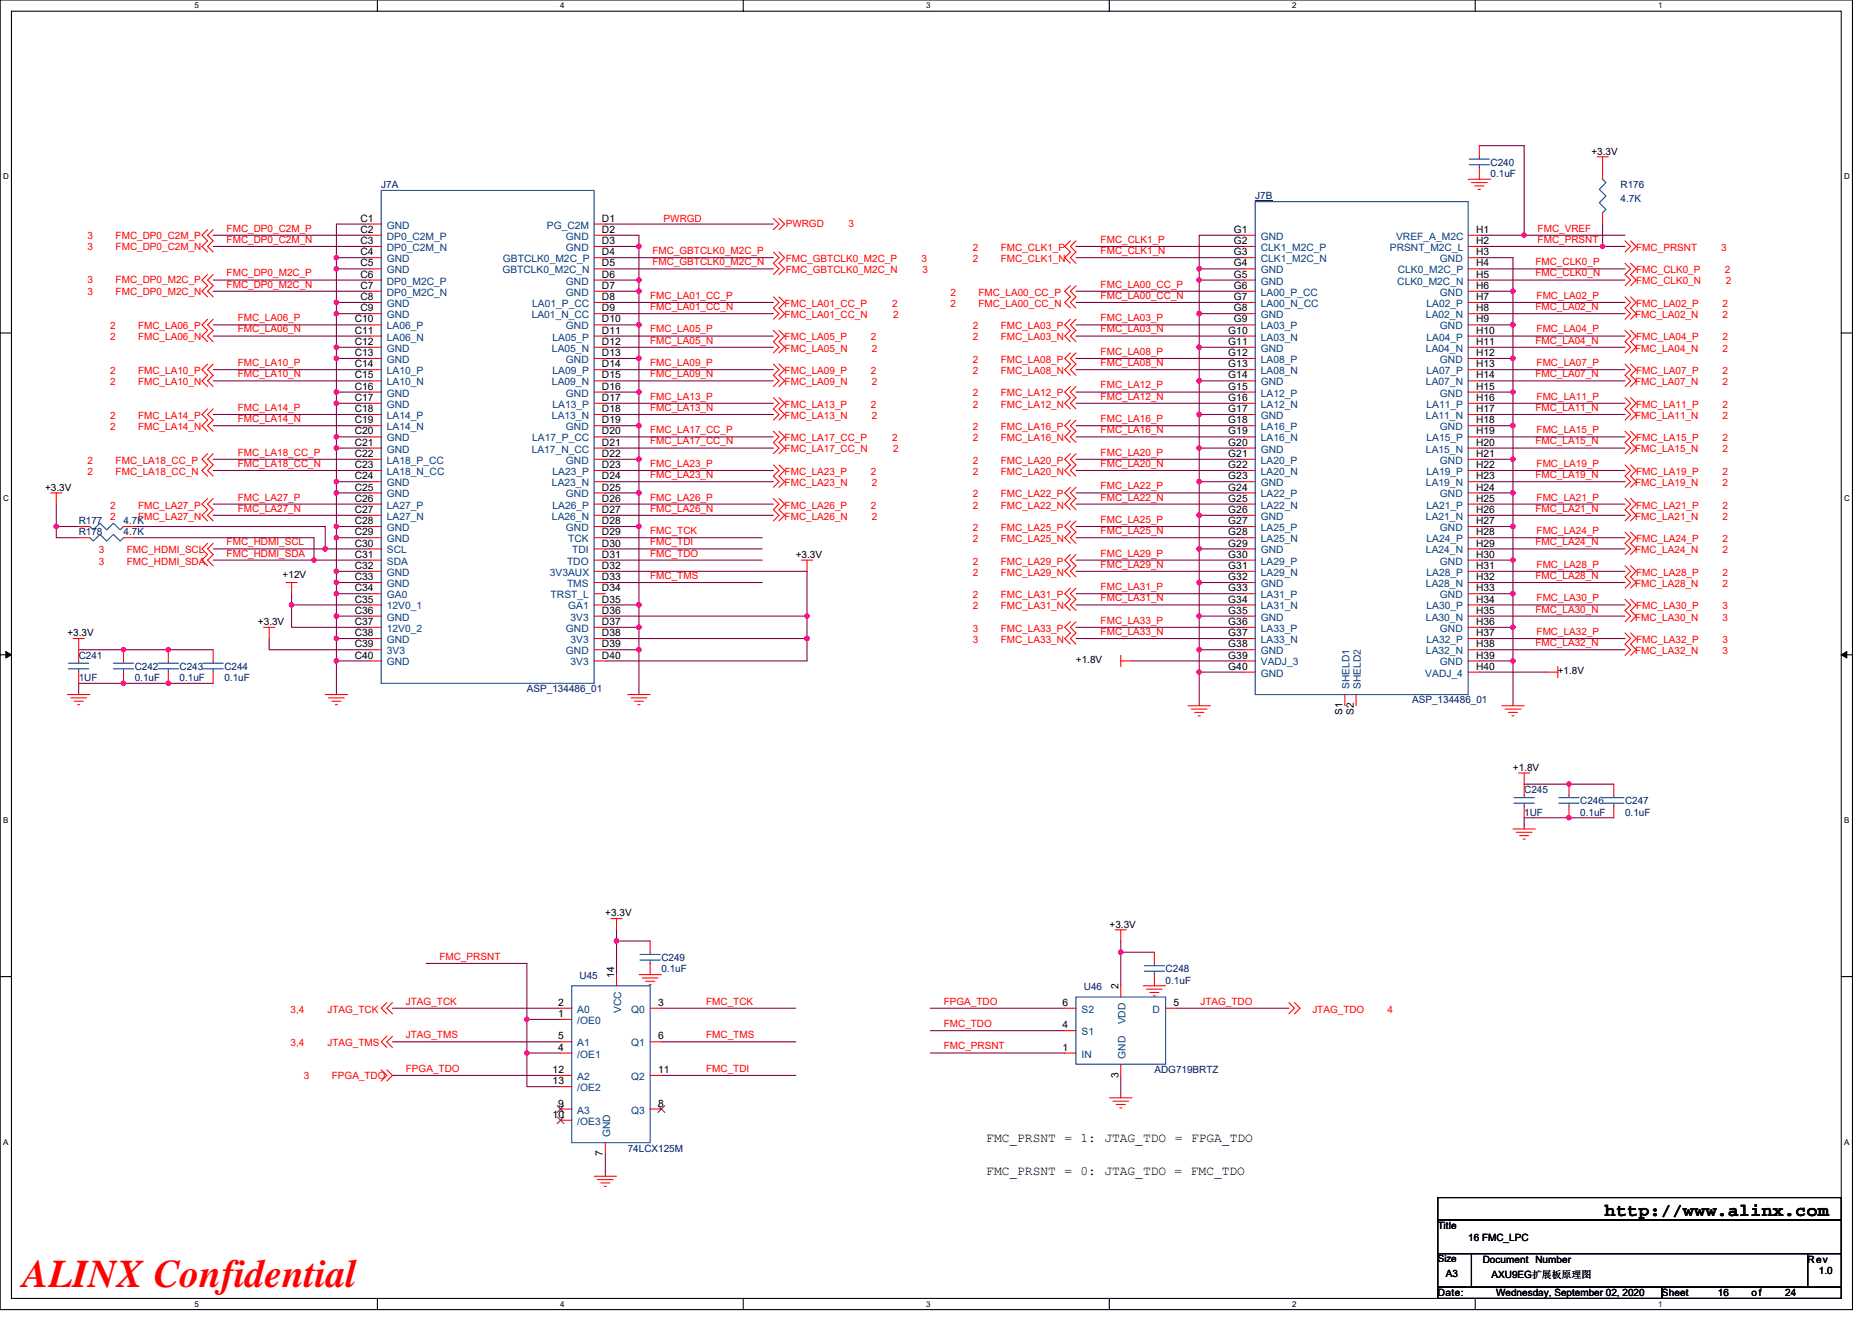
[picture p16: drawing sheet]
<svg xmlns="http://www.w3.org/2000/svg" width="297mm" height="210mm" viewBox="0 0 297 210" stroke-linecap="round" stroke-linejoin="round" font-family="sans-serif">
<defs><g id="words">
<text font-size="6.2" fill="#f00" x="3.6" y="204.3">ALINX Confidential</text>
<text font-size="2.8" x="254.7" y="193">http://www.alinx.com</text>
<g font-size="2.1">
<text x="156.5" y="181.2">FMC_PRSNT = 1: JTAG_TDO = FPGA_TDO</text>
<text x="156.5" y="186.6">FMC_PRSNT = 0: JTAG_TDO = FMC_TDO</text>
</g>
<g font-size="1.6" fill="#000080">
<text x="60.5" y="29.9">J7A</text>
<text x="236.5" y="26.3">C240</text>
<text x="236.5" y="28.1">0.1uF</text>
<text x="257.1" y="29.9">R176</text>
<text x="199.2" y="31.6">J7B</text>
<text x="257.1" y="32">4.7K</text>
<text x="12.5" y="83.2">R177</text>
<text x="19.6" y="83.2">4.7K</text>
<text x="12.5" y="85">R178</text>
<text x="19.6" y="85">4.7K</text>
<text x="12.5" y="104.5">C241</text>
<text x="21.4" y="106.3">C242</text>
<text x="28.5" y="106.3">C243</text>
<text x="35.6" y="106.3">C244</text>
<text x="12.5" y="108.1">1UF</text>
<text x="21.4" y="108.1">0.1uF</text>
<text x="28.5" y="108.1">0.1uF</text>
<text x="35.6" y="108.1">0.1uF</text>
<text x="83.6" y="109.9">ASP_134486_01</text>
<text x="224.1" y="111.7">ASP_134486_01</text>
<text x="241.8" y="125.9">C245</text>
<text x="241.8" y="129.4">1UF</text>
<text x="250.7" y="127.7">C246</text>
<text x="250.7" y="129.4">0.1uF</text>
<text x="257.8" y="127.7">C247</text>
<text x="257.8" y="129.4">0.1uF</text>
<text x="92" y="155.4">U45</text>
<text x="104.9" y="152.5">C249</text>
<text x="104.9" y="154.3">0.1uF</text>
<text x="185" y="154.3">C248</text>
<text x="172" y="157.2">U46</text>
<text x="185" y="156.1">0.1uF</text>
<text x="183.2" y="170.3">ADG719BRTZ</text>
<text x="99.6" y="182.8">74LCX125M</text>
</g>
<g font-size="1.6">
<text x="252.5" y="24.5">+3.3V</text>
<text x="57.2" y="35.2">C1</text>
<text x="95.5" y="35.2">D1</text>
<text x="57.2" y="37">C2</text>
<text x="57.2" y="38.7">C3</text>
<text x="57.2" y="40.5">C4</text>
<text x="95.5" y="37">D2</text>
<text x="95.5" y="38.7">D3</text>
<text x="95.5" y="40.5">D4</text>
<text x="195.8" y="37">G1</text>
<text x="195.8" y="38.7">G2</text>
<text x="195.8" y="40.5">G3</text>
<text x="234.2" y="40.5">H3</text>
<text x="234.2" y="38.7">H2</text>
<text x="234.2" y="37">H1</text>
<text x="57.2" y="44.1">C6</text>
<text x="57.2" y="45.8">C7</text>
<text x="57.2" y="42.3">C5</text>
<text x="57.2" y="47.6">C8</text>
<text x="95.5" y="44.1">D6</text>
<text x="95.5" y="45.8">D7</text>
<text x="95.5" y="42.3">D5</text>
<text x="95.5" y="47.6">D8</text>
<text x="195.8" y="42.3">G4</text>
<text x="195.8" y="44.1">G5</text>
<text x="195.8" y="45.8">G6</text>
<text x="195.8" y="47.6">G7</text>
<text x="234.2" y="45.8">H6</text>
<text x="234.2" y="44.1">H5</text>
<text x="234.2" y="47.6">H7</text>
<text x="234.2" y="42.3">H4</text>
<text x="56.3" y="51.2">C10</text>
<text x="56.3" y="53">C11</text>
<text x="57.2" y="49.4">C9</text>
<text x="95.5" y="51.2">D10</text>
<text x="95.5" y="53">D11</text>
<text x="95.5" y="49.4">D9</text>
<text x="194.9" y="53">G10</text>
<text x="195.8" y="49.4">G8</text>
<text x="195.8" y="51.2">G9</text>
<text x="234.2" y="51.2">H9</text>
<text x="234.2" y="53">H10</text>
<text x="234.2" y="49.4">H8</text>
<text x="56.3" y="58.3">C14</text>
<text x="56.3" y="54.7">C12</text>
<text x="56.3" y="56.5">C13</text>
<text x="95.5" y="56.5">D13</text>
<text x="95.5" y="58.3">D14</text>
<text x="95.5" y="54.7">D12</text>
<text x="194.9" y="54.7">G11</text>
<text x="194.9" y="56.5">G12</text>
<text x="194.9" y="58.3">G13</text>
<text x="234.2" y="56.5">H12</text>
<text x="234.2" y="58.3">H13</text>
<text x="234.2" y="54.7">H11</text>
<text x="56.3" y="60.1">C15</text>
<text x="56.3" y="65.4">C18</text>
<text x="56.3" y="61.8">C16</text>
<text x="56.3" y="63.6">C17</text>
<text x="95.5" y="61.8">D16</text>
<text x="95.5" y="63.6">D17</text>
<text x="95.5" y="60.1">D15</text>
<text x="95.5" y="65.4">D18</text>
<text x="194.9" y="60.1">G14</text>
<text x="194.9" y="61.8">G15</text>
<text x="194.9" y="63.6">G16</text>
<text x="194.9" y="65.4">G17</text>
<text x="234.2" y="61.8">H15</text>
<text x="234.2" y="63.6">H16</text>
<text x="234.2" y="60.1">H14</text>
<text x="234.2" y="65.4">H17</text>
<text x="56.3" y="67.2">C19</text>
<text x="56.3" y="69">C20</text>
<text x="56.3" y="70.7">C21</text>
<text x="95.5" y="67.2">D19</text>
<text x="95.5" y="70.7">D21</text>
<text x="95.5" y="69">D20</text>
<text x="194.9" y="67.2">G18</text>
<text x="194.9" y="69">G19</text>
<text x="194.9" y="70.7">G20</text>
<text x="234.2" y="67.2">H18</text>
<text x="234.2" y="69">H19</text>
<text x="234.2" y="70.7">H20</text>
<text x="7.2" y="77.9">+3.3V</text>
<text x="56.3" y="72.5">C22</text>
<text x="56.3" y="74.3">C23</text>
<text x="56.3" y="76.1">C24</text>
<text x="56.3" y="77.9">C25</text>
<text x="95.5" y="72.5">D22</text>
<text x="95.5" y="77.9">D25</text>
<text x="95.5" y="74.3">D23</text>
<text x="95.5" y="76.1">D24</text>
<text x="194.9" y="72.5">G21</text>
<text x="194.9" y="74.3">G22</text>
<text x="194.9" y="76.1">G23</text>
<text x="194.9" y="77.9">G24</text>
<text x="234.2" y="72.5">H21</text>
<text x="234.2" y="77.9">H24</text>
<text x="234.2" y="74.3">H22</text>
<text x="234.2" y="76.1">H23</text>
<text x="56.3" y="79.6">C26</text>
<text x="56.3" y="81.4">C27</text>
<text x="56.3" y="83.2">C28</text>
<text x="95.5" y="83.2">D28</text>
<text x="95.5" y="79.6">D26</text>
<text x="95.5" y="81.4">D27</text>
<text x="194.9" y="79.6">G25</text>
<text x="194.9" y="81.4">G26</text>
<text x="194.9" y="83.2">G27</text>
<text x="234.2" y="83.2">H27</text>
<text x="234.2" y="79.6">H25</text>
<text x="234.2" y="81.4">H26</text>
<text x="56.3" y="86.7">C30</text>
<text x="56.3" y="88.5">C31</text>
<text x="56.3" y="85">C29</text>
<text x="95.5" y="86.7">D30</text>
<text x="95.5" y="85">D29</text>
<text x="95.5" y="88.5">D31</text>
<text x="126.3" y="88.5">+3.3V</text>
<text x="194.9" y="85">G28</text>
<text x="194.9" y="86.7">G29</text>
<text x="194.9" y="88.5">G30</text>
<text x="234.2" y="88.5">H30</text>
<text x="234.2" y="85">H28</text>
<text x="234.2" y="86.7">H29</text>
<text x="44.8" y="91.7">+12V</text>
<text x="56.3" y="93.9">C34</text>
<text x="56.3" y="95.6">C35</text>
<text x="56.3" y="90.3">C32</text>
<text x="56.3" y="92.1">C33</text>
<text x="95.5" y="95.6">D35</text>
<text x="95.5" y="90.3">D32</text>
<text x="95.5" y="93.9">D34</text>
<text x="95.5" y="92.1">D33</text>
<text x="194.9" y="90.3">G31</text>
<text x="194.9" y="92.1">G32</text>
<text x="194.9" y="93.9">G33</text>
<text x="194.9" y="95.6">G34</text>
<text x="234.2" y="93.9">H33</text>
<text x="234.2" y="90.3">H31</text>
<text x="234.2" y="95.6">H34</text>
<text x="234.2" y="92.1">H32</text>
<text x="10.7" y="101">+3.3V</text>
<text x="40.9" y="99.2">+3.3V</text>
<text x="56.3" y="99.2">C37</text>
<text x="56.3" y="97.4">C36</text>
<text x="56.3" y="101">C38</text>
<text x="95.5" y="99.2">D37</text>
<text x="95.5" y="97.4">D36</text>
<text x="95.5" y="101">D38</text>
<text x="194.9" y="97.4">G35</text>
<text x="194.9" y="99.2">G36</text>
<text x="194.9" y="101">G37</text>
<text x="234.2" y="99.2">H36</text>
<text x="234.2" y="101">H37</text>
<text x="234.2" y="97.4">H35</text>
<text x="56.3" y="102.7">C39</text>
<text x="56.3" y="104.5">C40</text>
<text x="95.5" y="102.7">D39</text>
<text x="95.5" y="104.5">D40</text>
<text x="170.7" y="105.3">+1.8V</text>
<text x="194.9" y="102.7">G38</text>
<text x="194.9" y="104.5">G39</text>
<text x="194.9" y="106.3">G40</text>
<text x="234.2" y="104.5">H39</text>
<text x="234.2" y="106.3">H40</text>
<text x="234.2" y="102.7">H38</text>
<text x="247.2" y="107">+1.8V</text>
<text x="213" y="113.5" transform="rotate(-90 213 113.5)">S1</text>
<text x="214.8" y="113.5" transform="rotate(-90 214.8 113.5)">S2</text>
<text x="240.1" y="122.3">+1.8V</text>
<text x="96.1" y="145.4">+3.3V</text>
<text x="176.1" y="147.2">+3.3V</text>
<text x="97.4" y="155.2" transform="rotate(-90 97.4 155.2)">14</text>
<text x="88.6" y="159.6">2</text>
<text x="88.6" y="161.4">1</text>
<text x="104.4" y="159.6">3</text>
<text x="168.6" y="159.6">6</text>
<text x="177.5" y="157" transform="rotate(-90 177.5 157)">2</text>
<text x="186.2" y="159.6">5</text>
<text x="88.6" y="165">5</text>
<text x="88.6" y="166.8">4</text>
<text x="104.4" y="165">6</text>
<text x="168.6" y="163.2">4</text>
<text x="168.6" y="166.8">1</text>
<text x="87.7" y="170.3">12</text>
<text x="87.7" y="172.1">13</text>
<text x="104.4" y="170.3">11</text>
<text x="177.5" y="171.1" transform="rotate(-90 177.5 171.1)">3</text>
<text x="87.7" y="177.4">10</text>
<text x="88.6" y="175.6">9</text>
<text x="104.4" y="175.6">8</text>
<text x="95.7" y="183.5" transform="rotate(-90 95.7 183.5)">7</text>
<text x="228.2" y="195.1">Title</text>
<text x="233" y="197">16 FMC_LPC</text>
<text x="228.2" y="200.4">Size</text>
<text x="229.4" y="202.7">A3</text>
<text x="235.3" y="200.4">Document Number</text>
<text x="236.7" y="202.9">AXU9EG扩展板原理图</text>
<text x="286.8" y="200.4">Rev</text>
<text x="288.6" y="202.2">1.0</text>
<text x="228.2" y="205.7">Date:</text>
<text x="237.4" y="205.7">Wednesday, September 02, 2020</text>
<text x="263.7" y="205.7">Sheet</text>
<text x="272.6" y="205.7">16</text>
<text x="277.9" y="205.7">of</text>
<text x="283.3" y="205.7">24</text>
</g>
<g font-size="1.6" fill="#f00">
<text x="105.3" y="35.2">PWRGD</text>
<text x="13.9" y="37.9">3</text>
<text x="13.9" y="39.6">3</text>
<text x="18.3" y="37.9">FMC_DP0_C2M_P</text>
<text x="18.3" y="39.6">FMC_DP0_C2M_N</text>
<text x="36" y="36.8">FMC_DP0_C2M_P</text>
<text x="36" y="38.5">FMC_DP0_C2M_N</text>
<text x="103.5" y="40.3">FMC_GBTCLK0_M2C_P</text>
<text x="124.7" y="36.1">PWRGD</text>
<text x="124.7" y="41.6">FMC_GBTCLK0_M2C_P</text>
<text x="134.6" y="36.1">3</text>
<text x="146.2" y="41.6">3</text>
<text x="154.4" y="39.8">2</text>
<text x="154.4" y="41.6">2</text>
<text x="158.8" y="39.8">FMC_CLK1_P</text>
<text x="158.8" y="41.6">FMC_CLK1_N</text>
<text x="174.6" y="38.5">FMC_CLK1_P</text>
<text x="174.6" y="40.3">FMC_CLK1_N</text>
<text x="244" y="38.5">FMC_PRSNT</text>
<text x="244" y="36.8">FMC_VREF</text>
<text x="259.6" y="39.8">FMC_PRSNT</text>
<text x="273.1" y="39.8">3</text>
<text x="13.9" y="45">3</text>
<text x="13.9" y="46.8">3</text>
<text x="18.3" y="45">FMC_DP0_M2C_P</text>
<text x="18.3" y="46.8">FMC_DP0_M2C_N</text>
<text x="36" y="43.9">FMC_DP0_M2C_P</text>
<text x="36" y="45.7">FMC_DP0_M2C_N</text>
<text x="103.2" y="47.4">FMC_LA01_CC_P</text>
<text x="103.5" y="42.1">FMC_GBTCLK0_M2C_N</text>
<text x="124.7" y="43.4">FMC_GBTCLK0_M2C_N</text>
<text x="146.4" y="43.4">3</text>
<text x="150.8" y="46.9">2</text>
<text x="155.3" y="46.9">FMC_LA00_CC_P</text>
<text x="174.6" y="45.7">FMC_LA00_CC_P</text>
<text x="174.6" y="47.4">FMC_LA00_CC_N</text>
<text x="243.6" y="42.1">FMC_CLK0_P</text>
<text x="243.6" y="43.9">FMC_CLK0_N</text>
<text x="243.8" y="47.4">FMC_LA02_P</text>
<text x="259.6" y="43.4">FMC_CLK0_P</text>
<text x="259.6" y="45.1">FMC_CLK0_N</text>
<text x="273.7" y="43.4">2</text>
<text x="273.8" y="45.1">2</text>
<text x="17.5" y="52.3">2</text>
<text x="21.9" y="52.3">FMC_LA06_P</text>
<text x="37.7" y="51">FMC_LA06_P</text>
<text x="37.7" y="52.8">FMC_LA06_N</text>
<text x="103.2" y="49.2">FMC_LA01_CC_N</text>
<text x="103.2" y="52.8">FMC_LA05_P</text>
<text x="124.5" y="48.7">FMC_LA01_CC_P</text>
<text x="124.5" y="50.5">FMC_LA01_CC_N</text>
<text x="141.6" y="48.7">2</text>
<text x="141.7" y="50.5">2</text>
<text x="150.8" y="48.7">2</text>
<text x="154.4" y="52.3">2</text>
<text x="155.3" y="48.7">FMC_LA00_CC_N</text>
<text x="158.8" y="52.3">FMC_LA03_P</text>
<text x="174.6" y="51">FMC_LA03_P</text>
<text x="174.6" y="52.8">FMC_LA03_N</text>
<text x="243.6" y="49.2">FMC_LA02_N</text>
<text x="243.8" y="52.8">FMC_LA04_P</text>
<text x="259.5" y="50.5">FMC_LA02_N</text>
<text x="259.6" y="48.7">FMC_LA02_P</text>
<text x="273.3" y="50.5">2</text>
<text x="273.3" y="48.7">2</text>
<text x="17.5" y="54">2</text>
<text x="17.5" y="59.4">2</text>
<text x="21.9" y="54">FMC_LA06_N</text>
<text x="21.9" y="59.4">FMC_LA10_P</text>
<text x="37.7" y="58.1">FMC_LA10_P</text>
<text x="37.7" y="59.9">FMC_LA10_N</text>
<text x="103.2" y="54.5">FMC_LA05_N</text>
<text x="103.2" y="58.1">FMC_LA09_P</text>
<text x="103.2" y="59.9">FMC_LA09_N</text>
<text x="124.5" y="54">FMC_LA05_P</text>
<text x="124.5" y="55.8">FMC_LA05_N</text>
<text x="124.5" y="59.4">FMC_LA09_P</text>
<text x="138.2" y="54">2</text>
<text x="138.2" y="59.4">2</text>
<text x="138.4" y="55.8">2</text>
<text x="154.4" y="54">2</text>
<text x="154.4" y="57.6">2</text>
<text x="154.4" y="59.4">2</text>
<text x="158.8" y="54">FMC_LA03_N</text>
<text x="158.8" y="57.6">FMC_LA08_P</text>
<text x="158.8" y="59.4">FMC_LA08_N</text>
<text x="174.6" y="56.3">FMC_LA08_P</text>
<text x="174.6" y="58.1">FMC_LA08_N</text>
<text x="243.6" y="54.5">FMC_LA04_N</text>
<text x="243.6" y="59.9">FMC_LA07_N</text>
<text x="243.8" y="58.1">FMC_LA07_P</text>
<text x="259.5" y="55.8">FMC_LA04_N</text>
<text x="259.6" y="54">FMC_LA04_P</text>
<text x="259.6" y="59.4">FMC_LA07_P</text>
<text x="273.3" y="55.8">2</text>
<text x="273.3" y="54">2</text>
<text x="273.3" y="59.4">2</text>
<text x="17.5" y="61.2">2</text>
<text x="21.9" y="61.2">FMC_LA10_N</text>
<text x="37.7" y="65.2">FMC_LA14_P</text>
<text x="103.2" y="63.4">FMC_LA13_P</text>
<text x="103.2" y="65.2">FMC_LA13_N</text>
<text x="124.5" y="61.2">FMC_LA09_N</text>
<text x="124.5" y="64.7">FMC_LA13_P</text>
<text x="138.2" y="64.7">2</text>
<text x="138.4" y="61.2">2</text>
<text x="154.4" y="62.9">2</text>
<text x="154.4" y="64.7">2</text>
<text x="158.8" y="62.9">FMC_LA12_P</text>
<text x="158.8" y="64.7">FMC_LA12_N</text>
<text x="174.6" y="61.7">FMC_LA12_P</text>
<text x="174.6" y="63.4">FMC_LA12_N</text>
<text x="243.6" y="65.2">FMC_LA11_N</text>
<text x="243.8" y="63.4">FMC_LA11_P</text>
<text x="259.5" y="61.2">FMC_LA07_N</text>
<text x="259.6" y="64.7">FMC_LA11_P</text>
<text x="273.3" y="61.2">2</text>
<text x="273.3" y="64.7">2</text>
<text x="17.5" y="66.5">2</text>
<text x="17.5" y="68.3">2</text>
<text x="21.9" y="66.5">FMC_LA14_P</text>
<text x="21.9" y="68.3">FMC_LA14_N</text>
<text x="37.7" y="67">FMC_LA14_N</text>
<text x="103.2" y="70.5">FMC_LA17_CC_N</text>
<text x="103.2" y="68.8">FMC_LA17_CC_P</text>
<text x="124.5" y="66.5">FMC_LA13_N</text>
<text x="124.5" y="70">FMC_LA17_CC_P</text>
<text x="124.5" y="71.8">FMC_LA17_CC_N</text>
<text x="138.4" y="66.5">2</text>
<text x="141.6" y="70">2</text>
<text x="141.7" y="71.8">2</text>
<text x="154.4" y="68.3">2</text>
<text x="154.4" y="70">2</text>
<text x="158.8" y="68.3">FMC_LA16_P</text>
<text x="158.8" y="70">FMC_LA16_N</text>
<text x="174.6" y="67">FMC_LA16_P</text>
<text x="174.6" y="68.8">FMC_LA16_N</text>
<text x="243.6" y="70.5">FMC_LA15_N</text>
<text x="243.8" y="68.8">FMC_LA15_P</text>
<text x="259.5" y="66.5">FMC_LA11_N</text>
<text x="259.5" y="71.8">FMC_LA15_N</text>
<text x="259.6" y="70">FMC_LA15_P</text>
<text x="273.3" y="66.5">2</text>
<text x="273.3" y="71.8">2</text>
<text x="273.3" y="70">2</text>
<text x="13.9" y="73.6">2</text>
<text x="13.9" y="75.4">2</text>
<text x="18.3" y="73.6">FMC_LA18_CC_P</text>
<text x="18.3" y="75.4">FMC_LA18_CC_N</text>
<text x="37.7" y="72.3">FMC_LA18_CC_P</text>
<text x="37.7" y="74.1">FMC_LA18_CC_N</text>
<text x="103.2" y="74.1">FMC_LA23_P</text>
<text x="103.2" y="75.9">FMC_LA23_N</text>
<text x="124.5" y="75.4">FMC_LA23_P</text>
<text x="124.5" y="77.2">FMC_LA23_N</text>
<text x="138.2" y="75.4">2</text>
<text x="138.4" y="77.2">2</text>
<text x="154.4" y="73.6">2</text>
<text x="154.4" y="75.4">2</text>
<text x="158.8" y="73.6">FMC_LA20_P</text>
<text x="158.8" y="75.4">FMC_LA20_N</text>
<text x="174.6" y="72.3">FMC_LA20_P</text>
<text x="174.6" y="74.1">FMC_LA20_N</text>
<text x="174.6" y="77.7">FMC_LA22_P</text>
<text x="243.6" y="75.9">FMC_LA19_N</text>
<text x="243.8" y="74.1">FMC_LA19_P</text>
<text x="259.5" y="77.2">FMC_LA19_N</text>
<text x="259.6" y="75.4">FMC_LA19_P</text>
<text x="273.3" y="77.2">2</text>
<text x="273.3" y="75.4">2</text>
<text x="17.5" y="80.7">2</text>
<text x="17.5" y="82.5">2</text>
<text x="21.9" y="80.7">FMC_LA27_P</text>
<text x="21.9" y="82.5">FMC_LA27_N</text>
<text x="37.7" y="79.4">FMC_LA27_P</text>
<text x="37.7" y="81.2">FMC_LA27_N</text>
<text x="103.2" y="79.4">FMC_LA26_P</text>
<text x="103.2" y="81.2">FMC_LA26_N</text>
<text x="124.5" y="80.7">FMC_LA26_P</text>
<text x="124.5" y="82.5">FMC_LA26_N</text>
<text x="138.2" y="80.7">2</text>
<text x="138.4" y="82.5">2</text>
<text x="154.4" y="78.9">2</text>
<text x="154.4" y="80.7">2</text>
<text x="158.8" y="78.9">FMC_LA22_P</text>
<text x="158.8" y="80.7">FMC_LA22_N</text>
<text x="174.6" y="79.4">FMC_LA22_N</text>
<text x="174.6" y="83">FMC_LA25_P</text>
<text x="243.6" y="81.2">FMC_LA21_N</text>
<text x="243.8" y="79.4">FMC_LA21_P</text>
<text x="259.5" y="82.5">FMC_LA21_N</text>
<text x="259.6" y="80.7">FMC_LA21_P</text>
<text x="273.3" y="82.5">2</text>
<text x="273.3" y="80.7">2</text>
<text x="15.7" y="87.8">3</text>
<text x="15.7" y="89.6">3</text>
<text x="20.1" y="87.8">FMC_HDMI_SCL</text>
<text x="20.1" y="89.6">FMC_HDMI_SDA</text>
<text x="36" y="88.3">FMC_HDMI_SDA</text>
<text x="36" y="86.6">FMC_HDMI_SCL</text>
<text x="103.2" y="84.8">FMC_TCK</text>
<text x="103.2" y="86.6">FMC_TDI</text>
<text x="103.2" y="88.3">FMC_TDO</text>
<text x="154.4" y="84.3">2</text>
<text x="154.4" y="86">2</text>
<text x="154.4" y="89.6">2</text>
<text x="158.8" y="84.3">FMC_LA25_P</text>
<text x="158.8" y="86">FMC_LA25_N</text>
<text x="158.8" y="89.6">FMC_LA29_P</text>
<text x="174.6" y="84.8">FMC_LA25_N</text>
<text x="174.6" y="88.3">FMC_LA29_P</text>
<text x="243.6" y="86.6">FMC_LA24_N</text>
<text x="243.8" y="84.8">FMC_LA24_P</text>
<text x="259.5" y="87.8">FMC_LA24_N</text>
<text x="259.6" y="86">FMC_LA24_P</text>
<text x="273.3" y="87.8">2</text>
<text x="273.3" y="86">2</text>
<text x="103.2" y="91.9">FMC_TMS</text>
<text x="154.4" y="91.4">2</text>
<text x="154.4" y="94.9">2</text>
<text x="158.8" y="91.4">FMC_LA29_N</text>
<text x="158.8" y="94.9">FMC_LA31_P</text>
<text x="174.6" y="90.1">FMC_LA29_N</text>
<text x="174.6" y="93.7">FMC_LA31_P</text>
<text x="174.6" y="95.4">FMC_LA31_N</text>
<text x="243.6" y="91.9">FMC_LA28_N</text>
<text x="243.8" y="90.1">FMC_LA28_P</text>
<text x="243.8" y="95.4">FMC_LA30_P</text>
<text x="259.5" y="93.2">FMC_LA28_N</text>
<text x="259.6" y="91.4">FMC_LA28_P</text>
<text x="273.3" y="93.2">2</text>
<text x="273.3" y="91.4">2</text>
<text x="154.4" y="96.7">2</text>
<text x="154.4" y="100.3">3</text>
<text x="158.8" y="96.7">FMC_LA31_N</text>
<text x="158.8" y="100.3">FMC_LA33_P</text>
<text x="174.6" y="99">FMC_LA33_P</text>
<text x="174.6" y="100.8">FMC_LA33_N</text>
<text x="243.6" y="97.2">FMC_LA30_N</text>
<text x="243.8" y="100.8">FMC_LA32_P</text>
<text x="259.5" y="98.5">FMC_LA30_N</text>
<text x="259.6" y="96.7">FMC_LA30_P</text>
<text x="273.3" y="98.5">3</text>
<text x="273.3" y="96.7">3</text>
<text x="154.4" y="102">3</text>
<text x="158.8" y="102">FMC_LA33_N</text>
<text x="243.6" y="102.6">FMC_LA32_N</text>
<text x="259.5" y="103.8">FMC_LA32_N</text>
<text x="259.6" y="102">FMC_LA32_P</text>
<text x="273.3" y="103.8">3</text>
<text x="273.3" y="102">3</text>
<text x="69.7" y="152.3">FMC_PRSNT</text>
<text x="46.1" y="160.7">3,4</text>
<text x="52" y="160.7">JTAG_TCK</text>
<text x="64.4" y="159.4">JTAG_TCK</text>
<text x="112.1" y="159.4">FMC_TCK</text>
<text x="149.8" y="159.4">FPGA_TDO</text>
<text x="190.5" y="159.4">JTAG_TDO</text>
<text x="208.2" y="160.7">JTAG_TDO</text>
<text x="220.2" y="160.7">4</text>
<text x="46.1" y="166.1">3,4</text>
<text x="52" y="166.1">JTAG_TMS</text>
<text x="64.4" y="164.8">JTAG_TMS</text>
<text x="112.1" y="164.8">FMC_TMS</text>
<text x="149.8" y="163">FMC_TDO</text>
<text x="149.8" y="166.6">FMC_PRSNT</text>
<text x="48.2" y="171.2">3</text>
<text x="52.7" y="171.2">FPGA_TDO</text>
<text x="64.4" y="170.1">FPGA_TDO</text>
<text x="112.1" y="170.1">FMC_TDI</text>
</g>
<g font-size="1.6" fill="#004080">
<text x="61.4" y="38.1">DP0_C2M_P</text>
<text x="61.4" y="39.8">DP0_C2M_N</text>
<text x="61.4" y="36.3">GND</text>
<text x="61.4" y="41.6">GND</text>
<text x="79.8" y="41.6">GBTCLK0_M2C_P</text>
<text x="86.8" y="36.3">PG_C2M</text>
<text x="89.8" y="38.1">GND</text>
<text x="89.8" y="39.8">GND</text>
<text x="200.1" y="38.1">GND</text>
<text x="200.1" y="39.8">CLK1_M2C_P</text>
<text x="200.1" y="41.6">CLK1_M2C_N</text>
<text x="220.5" y="39.8">PRSNT_M2C_L</text>
<text x="221.5" y="38.1">VREF_A_M2C</text>
<text x="228.5" y="41.6">GND</text>
<text x="61.4" y="45.2">DP0_M2C_P</text>
<text x="61.4" y="46.9">DP0_M2C_N</text>
<text x="61.4" y="43.4">GND</text>
<text x="79.7" y="43.4">GBTCLK0_M2C_N</text>
<text x="89.8" y="45.2">GND</text>
<text x="89.8" y="46.9">GND</text>
<text x="200.1" y="43.4">GND</text>
<text x="200.1" y="45.2">GND</text>
<text x="200.1" y="46.9">LA00_P_CC</text>
<text x="221.7" y="45.2">CLK0_M2C_N</text>
<text x="221.8" y="43.4">CLK0_M2C_P</text>
<text x="228.5" y="46.9">GND</text>
<text x="61.4" y="52.3">LA06_P</text>
<text x="61.4" y="48.7">GND</text>
<text x="61.4" y="50.5">GND</text>
<text x="84.4" y="50.5">LA01_N_CC</text>
<text x="84.5" y="48.7">LA01_P_CC</text>
<text x="89.8" y="52.3">GND</text>
<text x="200.1" y="48.7">LA00_N_CC</text>
<text x="200.1" y="50.5">GND</text>
<text x="200.1" y="52.3">LA03_P</text>
<text x="226.3" y="50.5">LA02_N</text>
<text x="226.4" y="48.7">LA02_P</text>
<text x="228.5" y="52.3">GND</text>
<text x="61.4" y="54.1">LA06_N</text>
<text x="61.4" y="59.4">LA10_P</text>
<text x="61.4" y="55.8">GND</text>
<text x="61.4" y="57.6">GND</text>
<text x="87.6" y="55.8">LA05_N</text>
<text x="87.7" y="54.1">LA05_P</text>
<text x="87.7" y="59.4">LA09_P</text>
<text x="89.8" y="57.6">GND</text>
<text x="200.1" y="54.1">LA03_N</text>
<text x="200.1" y="55.8">GND</text>
<text x="200.1" y="57.6">LA08_P</text>
<text x="200.1" y="59.4">LA08_N</text>
<text x="226.3" y="55.8">LA04_N</text>
<text x="226.4" y="54.1">LA04_P</text>
<text x="226.4" y="59.4">LA07_P</text>
<text x="228.5" y="57.6">GND</text>
<text x="61.4" y="61.2">LA10_N</text>
<text x="61.4" y="62.9">GND</text>
<text x="61.4" y="64.7">GND</text>
<text x="87.6" y="61.2">LA09_N</text>
<text x="87.7" y="64.7">LA13_P</text>
<text x="89.8" y="62.9">GND</text>
<text x="200.1" y="61.2">GND</text>
<text x="200.1" y="62.9">LA12_P</text>
<text x="200.1" y="64.7">LA12_N</text>
<text x="226.3" y="61.2">LA07_N</text>
<text x="226.4" y="64.7">LA11_P</text>
<text x="228.5" y="62.9">GND</text>
<text x="61.4" y="66.5">LA14_P</text>
<text x="61.4" y="68.3">LA14_N</text>
<text x="61.4" y="70.1">GND</text>
<text x="61.4" y="71.8">GND</text>
<text x="84.4" y="71.8">LA17_N_CC</text>
<text x="84.5" y="70.1">LA17_P_CC</text>
<text x="87.6" y="66.5">LA13_N</text>
<text x="89.8" y="68.3">GND</text>
<text x="200.1" y="66.5">GND</text>
<text x="200.1" y="68.3">LA16_P</text>
<text x="200.1" y="70.1">LA16_N</text>
<text x="200.1" y="71.8">GND</text>
<text x="226.3" y="66.5">LA11_N</text>
<text x="226.3" y="71.8">LA15_N</text>
<text x="226.4" y="70.1">LA15_P</text>
<text x="228.5" y="68.3">GND</text>
<text x="61.4" y="73.6">LA18_P_CC</text>
<text x="61.4" y="75.4">LA18_N_CC</text>
<text x="61.4" y="77.2">GND</text>
<text x="87.6" y="77.2">LA23_N</text>
<text x="87.7" y="75.4">LA23_P</text>
<text x="89.8" y="73.6">GND</text>
<text x="200.1" y="73.6">LA20_P</text>
<text x="200.1" y="75.4">LA20_N</text>
<text x="200.1" y="77.2">GND</text>
<text x="226.3" y="77.2">LA19_N</text>
<text x="226.4" y="75.4">LA19_P</text>
<text x="228.5" y="73.6">GND</text>
<text x="61.4" y="80.7">LA27_P</text>
<text x="61.4" y="82.5">LA27_N</text>
<text x="61.4" y="79">GND</text>
<text x="87.6" y="82.5">LA26_N</text>
<text x="87.7" y="80.7">LA26_P</text>
<text x="89.8" y="79">GND</text>
<text x="200.1" y="79">LA22_P</text>
<text x="200.1" y="80.7">LA22_N</text>
<text x="200.1" y="82.5">GND</text>
<text x="226.3" y="82.5">LA21_N</text>
<text x="226.4" y="80.7">LA21_P</text>
<text x="228.5" y="79">GND</text>
<text x="61.4" y="87.8">SCL</text>
<text x="61.4" y="89.6">SDA</text>
<text x="61.4" y="84.3">GND</text>
<text x="61.4" y="86.1">GND</text>
<text x="89.8" y="84.3">GND</text>
<text x="90" y="89.6">TDO</text>
<text x="90.1" y="86.1">TCK</text>
<text x="90.8" y="87.8">TDI</text>
<text x="200.1" y="84.3">LA25_P</text>
<text x="200.1" y="86.1">LA25_N</text>
<text x="200.1" y="87.8">GND</text>
<text x="200.1" y="89.6">LA29_P</text>
<text x="226.3" y="87.8">LA24_N</text>
<text x="226.4" y="86.1">LA24_P</text>
<text x="228.5" y="84.3">GND</text>
<text x="228.5" y="89.6">GND</text>
<text x="61.4" y="95">GA0</text>
<text x="61.4" y="91.4">GND</text>
<text x="61.4" y="93.2">GND</text>
<text x="87.2" y="91.4">3V3AUX</text>
<text x="87.4" y="95">TRST_L</text>
<text x="90" y="93.2">TMS</text>
<text x="200.1" y="91.4">LA29_N</text>
<text x="200.1" y="93.2">GND</text>
<text x="200.1" y="95">LA31_P</text>
<text x="226.3" y="93.2">LA28_N</text>
<text x="226.4" y="91.4">LA28_P</text>
<text x="228.5" y="95">GND</text>
<text x="61.4" y="96.7">12V0_1</text>
<text x="61.4" y="100.3">12V0_2</text>
<text x="61.4" y="98.5">GND</text>
<text x="89.8" y="100.3">GND</text>
<text x="90.2" y="96.7">GA1</text>
<text x="90.5" y="98.5">3V3</text>
<text x="200.1" y="96.7">LA31_N</text>
<text x="200.1" y="98.5">GND</text>
<text x="200.1" y="100.3">LA33_P</text>
<text x="226.3" y="98.5">LA30_N</text>
<text x="226.4" y="96.7">LA30_P</text>
<text x="228.5" y="100.3">GND</text>
<text x="61.4" y="103.8">3V3</text>
<text x="61.4" y="102.1">GND</text>
<text x="61.4" y="105.6">GND</text>
<text x="89.8" y="103.8">GND</text>
<text x="90.5" y="102.1">3V3</text>
<text x="90.5" y="105.6">3V3</text>
<text x="200.1" y="102.1">LA33_N</text>
<text x="200.1" y="103.8">GND</text>
<text x="200.1" y="105.6">VADJ_3</text>
<text x="200.1" y="107.4">GND</text>
<text x="226.2" y="107.4">VADJ_4</text>
<text x="226.3" y="103.8">LA32_N</text>
<text x="226.4" y="102.1">LA32_P</text>
<text x="228.5" y="105.6">GND</text>
<text x="214.1" y="109.3" transform="rotate(-90 214.1 109.3)">SHELD1</text>
<text x="215.9" y="109.3" transform="rotate(-90 215.9 109.3)">SHELD2</text>
<text x="91.6" y="160.7">A0</text>
<text x="98.6" y="160.8" transform="rotate(-90 98.6 160.8)">VCC</text>
<text x="100.1" y="160.7">Q0</text>
<text x="171.6" y="160.7">S2</text>
<text x="182.9" y="160.7">D</text>
<text x="91.6" y="162.5">/OE0</text>
<text x="91.6" y="166.1">A1</text>
<text x="91.6" y="167.9">/OE1</text>
<text x="100.1" y="166.1">Q1</text>
<text x="171.6" y="164.3">S1</text>
<text x="171.6" y="167.9">IN</text>
<text x="178.6" y="162.6" transform="rotate(-90 178.6 162.6)">VDD</text>
<text x="91.6" y="171.4">A2</text>
<text x="91.6" y="173.2">/OE2</text>
<text x="100.1" y="171.4">Q2</text>
<text x="178.6" y="168" transform="rotate(-90 178.6 168)">GND</text>
<text x="91.6" y="176.7">A3</text>
<text x="91.6" y="178.5">/OE3</text>
<text x="100.1" y="176.7">Q3</text>
<text x="96.8" y="180.5" transform="rotate(-90 96.8 180.5)">GND</text>
</g>
<g font-size="1.3">
<text x="30.8" y="1.3">5</text>
<text x="88.9" y="1.3">4</text>
<text x="147" y="1.3">3</text>
<text x="205" y="1.3">2</text>
<text x="263.1" y="1.3">1</text>
<text x=".5" y="28.4">D</text>
<text x="292.6" y="28.4">D</text>
<text x=".5" y="79.5">C</text>
<text x="292.6" y="79.5">C</text>
<text x=".5" y="130.6">B</text>
<text x="292.6" y="130.6">B</text>
<text x=".5" y="181.7">A</text>
<text x="292.6" y="181.7">A</text>
<text x="30.8" y="207.4">5</text>
<text x="88.9" y="207.4">4</text>
<text x="147" y="207.4">3</text>
<text x="205" y="207.4">2</text>
<text x="263.1" y="207.4">1</text>
</g>
</g></defs>
<path d="M0 0h293.9v207.9h-293.9zM1.8 1.8h290.4v204.3h-290.4z" fill="none" stroke="#000" stroke-width=".17"/>
<g fill="#fff">
<path d="M30.8 .2h.7v1.4h-.7z"/>
<path d="M30.8 206.3h.7v1.4h-.7z"/>
</g>
<path d="M59.9 0v1.8M59.9 206.1v1.8" fill="none" stroke="#000" stroke-width=".17"/>
<g fill="#fff">
<path d="M88.9 .2h.7v1.4h-.7z"/>
<path d="M88.9 206.3h.7v1.4h-.7z"/>
</g>
<path d="M117.9 0v1.8M117.9 206.1v1.8" fill="none" stroke="#000" stroke-width=".17"/>
<g fill="#fff">
<path d="M147 .2h.7v1.4h-.7z"/>
<path d="M147 206.3h.7v1.4h-.7z"/>
</g>
<path d="M176 0v1.8M176 206.1v1.8" fill="none" stroke="#000" stroke-width=".17"/>
<g fill="#fff">
<path d="M205 .2h.7v1.4h-.7z"/>
<path d="M205 206.3h.7v1.4h-.7z"/>
</g>
<path d="M234.1 0v1.8M234.1 206.1v1.8" fill="none" stroke="#000" stroke-width=".17"/>
<g fill="#fff">
<path d="M263.1 .2h.7v1.4h-.7z"/>
<path d="M263.1 206.3h.7v1.4h-.7z"/>
<path d="M.5 27.3h.9v1.4h-.9z"/>
<path d="M292.6 27.3h.9v1.4h-.9z"/>
<path d="M.5 78.4h.9v1.4h-.9z"/>
<path d="M292.6 78.4h.9v1.4h-.9z"/>
</g>
<path d="M0 52.9h1.8M292.2 52.9h1.7" fill="none" stroke="#000" stroke-width=".17"/>
<g fill="#fff">
<path d="M.5 129.5h.8v1.4h-.8z"/>
<path d="M292.6 129.5h.9v1.4h-.9z"/>
</g>
<path d="M0 103.9h1.8M292.2 103.9h1.7" fill="none" stroke="#000" stroke-width=".17"/>
<path d="M.9 103.4l.9 .5-.9 .5zM292.2 103.9l.8-.5v1z" fill="#000" stroke="#000" stroke-width=".16"/>
<g fill="#fff">
<path d="M.5 180.5h.8v1.4h-.8z"/>
<path d="M292.6 180.5h.9v1.4h-.9z"/>
</g>
<path d="M0 155h1.8M292.2 155h1.7M228.2 190.1h64v3.5h-64zM228.2 193.6h64v5.4h-64zM228.2 199h5.3v5.3h-5.3zM233.5 199h53.3v5.3h-53.3zM286.8 199h5.4v5.3h-5.4zM228.2 204.3h35.5v1.8h-35.5zM263.7 204.3h28.5v1.8h-28.5z" fill="none" stroke="#000" stroke-width=".17"/>
<g fill="none" stroke="#800040" stroke-width=".17">
<path d="M33.8 39.1h24.9M33.8 37.3h24.9M58.7 35.6h-5.3v5.3M96.1 37.3h5.3v1.8M96.1 39.1h5.3M96.1 35.6h26.6M101.4 39.1v5.3M170.7 39.1h26.7M197.4 37.3h-7.1v5.4h7.1M234.7 39.1h19.6M234.7 23.1h7.1v14.2M234.7 37.3h7.1"/>
<path d="M241.8 37.3h16M254.3 35.6v3.5M254.3 39.1h3.5M33.8 51.6h24.9M33.8 53.3h24.9M33.8 58.7h24.9M33.8 44.4h24.9M33.8 46.2h24.9M53.4 56.9h5.3M53.4 55.1h5.3M53.4 49.8h5.3M53.4 48h5.3"/>
<path d="M53.4 42.7h5.3M53.4 40.9h5.3M53.4 56.9v5.3M53.4 55.1v1.8M53.4 49.8v5.3M53.4 48v1.8M53.4 42.7v5.3M53.4 40.9v1.8M96.1 56.9h5.3M96.1 51.6h5.3M96.1 46.2h5.3M96.1 44.4h5.3"/>
<path d="M96.1 48h26.6M96.1 49.8h26.6M96.1 53.3h26.6M96.1 55.1h26.6M96.1 58.7h26.6M96.1 40.9h26.6M96.1 42.7h26.6M101.4 56.9v5.3M101.4 51.6v5.3M101.4 44.4v1.8M101.4 46.2v5.4M170.7 40.9h26.7"/>
<path d="M170.7 46.2h26.7M170.7 48h26.7M170.7 51.6h26.7M170.7 53.3h26.7M170.7 56.9h26.7M170.7 58.7h26.7M190.3 42.7v1.7M190.3 55.1v5.4M190.3 44.4h7.1M190.3 44.4v5.4h7.1M190.3 49.8v5.3h7.1M234.7 56.9h5.4"/>
<path d="M234.7 51.6h5.4M234.7 46.2h5.4M234.7 40.9h5.4v5.3M234.7 42.7h23.1M234.7 44.4h23.1M234.7 48h23.1M234.7 49.8h23.1M234.7 53.3h23.1M234.7 55.1h23.1M234.7 58.7h23.1M240.1 56.9v5.3M240.1 51.6v5.3"/>
<path d="M240.1 46.2v5.4M33.8 60.5h24.9M33.8 65.8h24.9M33.8 67.6h24.9M33.8 72.9h24.9M33.8 74.7h24.9M53.4 69.3v1.8M53.4 78.2h5.3M53.4 76.5h5.3M53.4 71.1h5.3M53.4 69.3h5.3M53.4 64h5.3"/>
<path d="M53.4 62.2h5.3M53.4 78.2v5.4M53.4 76.5v1.7M53.4 71.1v5.4M53.4 64v5.3M53.4 62.2v1.8M96.1 78.2h5.3M96.1 72.9h5.3M96.1 67.6h5.3M96.1 62.2h5.3M96.1 60.5h26.6M96.1 64h26.6"/>
<path d="M96.1 65.8h26.6M96.1 71.1h26.6M96.1 69.3h26.6M96.1 74.7h26.6M96.1 76.5h26.6M101.4 78.2v5.4M101.4 72.9v5.3M101.4 67.6v5.3M101.4 62.2v5.4M170.7 62.2h26.7M170.7 64h26.7M170.7 67.6h26.7"/>
<path d="M170.7 69.3h26.7M170.7 72.9h26.7M170.7 74.7h26.7M170.7 78.2h26.7M190.3 60.5v5.3h7.1M190.3 65.8v5.3h7.1M190.3 60.5h7.1M190.3 71.1v5.4h7.1M190.3 76.5v5.3h7.1M234.7 78.2h5.4M234.7 72.9h5.4M234.7 67.6h5.4"/>
<path d="M234.7 62.2h5.4M234.7 60.5h23.1M234.7 65.8h23.1M234.7 64h23.1M234.7 71.1h23.1M234.7 69.3h23.1M234.7 76.5h23.1M234.7 74.7h23.1M240.1 78.2v5.4M240.1 72.9v5.3M240.1 62.2v5.4M240.1 67.6v5.3"/>
<path d="M8.9 83.6v1.7h3.6M8.9 80v3.6h3.6M21.4 83.6h30.2v3.5M21.4 85.3h28.4v3.6M33.8 87.1h17.8M33.8 80h24.9M33.8 81.8h24.9M33.8 88.9h16M46.3 96h12.4M46.3 96v3.6h12.4M46.3 94.2v1.8M49.8 88.9h8.9"/>
<path d="M51.6 87.1h7.1M53.4 90.7v1.8M53.4 97.8h5.3M53.4 92.5h5.3M53.4 94.2h5.3M53.4 90.7h5.3M53.4 85.3h5.3M53.4 83.6h5.3M53.4 97.8v3.5M53.4 92.5v1.7M53.4 94.2v3.6M53.4 85.3v5.4"/>
<path d="M53.4 83.6v1.7M96.1 96h5.3M96.1 83.6h5.3M96.1 99.6h5.3M96.1 97.8h32M96.1 90.7h32v10.6M96.1 85.3h24.8M96.1 87.1h24.8M96.1 88.9h24.8M96.1 92.5h24.8M96.1 80h26.6M96.1 81.8h26.6"/>
<path d="M101.4 83.6v12.4M101.4 99.6v3.5M101.4 96v3.6M170.7 80h26.7M170.7 83.6h26.7M170.7 85.3h26.7M170.7 88.9h26.7M170.7 90.7h26.7M170.7 94.2h26.7M170.7 96h26.7M170.7 99.6h26.7M190.3 87.1v5.4h7.1"/>
<path d="M190.3 92.5v5.3h7.1M190.3 81.8v5.3M190.3 87.1h7.1M190.3 97.8v5.3h7.1M234.7 99.6h5.4M234.7 94.2h5.4M234.7 88.9h5.4M234.7 83.6h5.4M234.7 81.8h23.1M234.7 80h23.1M234.7 87.1h23.1M234.7 85.3h23.1"/>
<path d="M234.7 92.5h23.1M234.7 90.7h23.1M234.7 97.8h23.1M234.7 96h23.1M240.1 99.6v5.3M240.1 94.2v5.4M240.1 88.9v5.3M240.1 83.6v5.3M12.5 103.1h21.3M33.8 108.5h-21.3v1.7M42.7 101.3v1.8h16M53.4 101.3v3.6"/>
<path d="M53.4 104.9h5.3M53.4 101.3h5.3M53.4 104.9v5.3M96.1 103.1h5.3M96.1 101.3h32M101.4 103.1v7.1M128.1 101.3v3.6h-32M170.7 101.3h26.7M179.6 104.9h17.8M190.3 106.7v5.3M190.3 103.1v3.6h7.1M234.7 106.7h10.7"/>
<path d="M234.7 104.9h5.4M234.7 103.1h23.1M234.7 101.3h23.1M240.1 104.9v7.1M241.8 124.5h14.3M256.1 129.8h-14.3v1.8M67.6 152.9h16v8.9h5.3M97.8 149.4h5.4M97.8 149.4v5.3M97.8 147.6v1.8M177.8 149.4v1.7h5.4M177.8 151.1v5.4"/>
<path d="M62.3 160h26.6M62.3 165.4h26.6M62.3 170.7h26.6M83.6 167.1v5.4h5.3M83.6 161.8v5.3h5.3M104.9 160h21.4M104.9 170.7h21.4M104.9 165.4h21.4M147.6 167.1h21.3M147.6 160h21.3M147.6 163.6h21.3M177.8 170.7v3.5"/>
<path d="M186.7 160h17.8M96.1 183.1v3.6"/>
</g>
<g fill="#f0f" stroke="#f0f" stroke-width=".17">
<circle cx="53.4" cy="40.9" r=".35"/>
<circle cx="53.4" cy="104.9" r=".35"/>
<circle cx="53.4" cy="101.3" r=".35"/>
<circle cx="53.4" cy="97.8" r=".35"/>
<circle cx="53.4" cy="94.2" r=".35"/>
<circle cx="53.4" cy="92.4" r=".35"/>
<circle cx="53.4" cy="90.7" r=".35"/>
<circle cx="53.4" cy="85.3" r=".35"/>
<circle cx="53.4" cy="83.6" r=".35"/>
<circle cx="53.4" cy="78.2" r=".35"/>
<circle cx="53.4" cy="76.4" r=".35"/>
<circle cx="53.4" cy="71.1" r=".35"/>
<circle cx="53.4" cy="69.3" r=".35"/>
<circle cx="53.4" cy="64" r=".35"/>
<circle cx="53.4" cy="62.2" r=".35"/>
<circle cx="53.4" cy="56.9" r=".35"/>
<circle cx="53.4" cy="55.1" r=".35"/>
<circle cx="53.4" cy="49.8" r=".35"/>
<circle cx="53.4" cy="48" r=".35"/>
<circle cx="53.4" cy="42.7" r=".35"/>
<circle cx="101.4" cy="103.1" r=".35"/>
<circle cx="101.4" cy="96" r=".35"/>
<circle cx="101.4" cy="83.6" r=".35"/>
<circle cx="101.4" cy="78.2" r=".35"/>
<circle cx="101.4" cy="72.9" r=".35"/>
<circle cx="101.4" cy="56.9" r=".35"/>
<circle cx="101.4" cy="51.5" r=".35"/>
<circle cx="101.4" cy="44.4" r=".35"/>
<circle cx="101.4" cy="39.1" r=".35"/>
<circle cx="101.4" cy="99.6" r=".35"/>
<circle cx="101.4" cy="46.2" r=".35"/>
<circle cx="101.4" cy="67.6" r=".35"/>
<circle cx="101.4" cy="62.2" r=".35"/>
<circle cx="46.3" cy="96" r=".35"/>
<circle cx="8.9" cy="83.6" r=".35"/>
<circle cx="49.8" cy="88.9" r=".35"/>
<circle cx="51.6" cy="87.1" r=".35"/>
<circle cx="97.8" cy="149.3" r=".35"/>
<circle cx="83.6" cy="167.1" r=".35"/>
<circle cx="83.6" cy="161.8" r=".35"/>
<circle cx="254.3" cy="39.1" r=".35"/>
<circle cx="128" cy="97.8" r=".35"/>
<circle cx="190.3" cy="42.7" r=".35"/>
<circle cx="190.3" cy="44.4" r=".35"/>
<circle cx="190.3" cy="55.1" r=".35"/>
<circle cx="190.3" cy="49.8" r=".35"/>
<circle cx="190.3" cy="60.4" r=".35"/>
<circle cx="190.3" cy="71.1" r=".35"/>
<circle cx="190.3" cy="65.8" r=".35"/>
<circle cx="190.3" cy="81.8" r=".35"/>
<circle cx="190.3" cy="76.4" r=".35"/>
<circle cx="190.3" cy="87.1" r=".35"/>
<circle cx="190.3" cy="97.8" r=".35"/>
<circle cx="190.3" cy="92.4" r=".35"/>
<circle cx="190.3" cy="106.7" r=".35"/>
<circle cx="190.3" cy="103.1" r=".35"/>
<circle cx="240.1" cy="104.9" r=".35"/>
<circle cx="240.1" cy="99.6" r=".35"/>
<circle cx="240.1" cy="94.2" r=".35"/>
<circle cx="240.1" cy="88.9" r=".35"/>
<circle cx="240.1" cy="83.6" r=".35"/>
<circle cx="240.1" cy="78.2" r=".35"/>
<circle cx="240.1" cy="72.9" r=".35"/>
<circle cx="240.1" cy="56.9" r=".35"/>
<circle cx="240.1" cy="51.5" r=".35"/>
<circle cx="240.1" cy="46.2" r=".35"/>
<circle cx="26.7" cy="103.1" r=".35"/>
<circle cx="19.6" cy="103.1" r=".35"/>
<circle cx="26.7" cy="108.4" r=".35"/>
<circle cx="19.6" cy="108.4" r=".35"/>
<circle cx="248.9" cy="129.8" r=".35"/>
<circle cx="248.9" cy="124.4" r=".35"/>
<circle cx="240.1" cy="67.6" r=".35"/>
<circle cx="240.1" cy="62.2" r=".35"/>
<circle cx="128" cy="101.3" r=".35"/>
<circle cx="241.8" cy="37.3" r=".35"/>
<circle cx="177.8" cy="151.1" r=".35"/>
</g>
<g fill="none" stroke="#f00" stroke-width=".17">
<path d="M32.9 36.4l-.9 .9 .9 .9-.9 .9 .9 .9M33.8 36.4l-.9 .9 .9 .9-.9 .9 .9 .9M58.7 37.3h1.8M58.7 39.1h1.8M58.7 35.6h1.8M94.3 35.6h1.8M94.3 37.3h1.8M94.3 39.1h1.8M122.7 34.7l.9 .9-.9 .8M123.6 34.7l.9 .9-.9 .8M169.8 38.2l-.9 .9 .9 .9-.9 .9 .9 .9M170.7 38.2l-.9 .9 .9 .9-.9 .9 .9 .9"/>
<path d="M197.4 37.3h1.8M197.4 39.1h1.8M233 28.4h3.5M233 37.3h1.7M233 39.1h1.7M233.5 29h2.5M234 29.5h1.5M234.6 30.1h.3M234.7 23.1v1.8M234.7 26.7v1.7M253.4 24.9h1.8M254.3 24.9v3.5"/>
<path d="M254.3 33.8v1.8M257.8 38.2l.9 .9-.9 .9M258.7 38.2l.9 .9-.9 .9M32.9 50.7l-.9 .9 .9 .9-.9 .8 .9 .9M32.9 57.8l-.9 .9 .9 .9-.9 .9 .9 .8M32.9 43.6l-.9 .8 .9 .9-.9 .9 .9 .9M33.8 50.7l-.9 .9 .9 .9-.9 .8 .9 .9M33.8 57.8l-.9 .9 .9 .9-.9 .9 .9 .8M33.8 43.6l-.9 .8 .9 .9-.9 .9 .9 .9M58.7 44.4h1.8M58.7 46.2h1.8M58.7 51.6h1.8"/>
<path d="M58.7 53.3h1.8M58.7 58.7h1.8M58.7 40.9h1.8M58.7 42.7h1.8M58.7 48h1.8M58.7 49.8h1.8M58.7 55.1h1.8M58.7 56.9h1.8M94.3 40.9h1.8M94.3 42.7h1.8M94.3 44.4h1.8M94.3 46.2h1.8"/>
<path d="M94.3 48h1.8M94.3 49.8h1.8M94.3 51.6h1.8M94.3 53.3h1.8M94.3 55.1h1.8M94.3 56.9h1.8M94.3 58.7h1.8M122.7 47.1l.9 .9-.9 .9 .9 .9-.9 .9M122.7 52.5l.9 .8-.9 .9 .9 .9-.9 .9M122.7 57.8l.9 .9-.9 .9 .9 .9-.9 .8M122.7 40l.9 .9-.9 .9 .9 .9-.9 .9M123.6 47.1l.9 .9-.9 .9 .9 .9-.9 .9"/>
<path d="M123.6 52.5l.9 .8-.9 .9 .9 .9-.9 .9M123.6 57.8l.9 .9-.9 .9 .9 .9-.9 .8M123.6 40l.9 .9-.9 .9 .9 .9-.9 .9M169.8 45.3l-.9 .9 .9 .9-.9 .9 .9 .9M169.8 50.7l-.9 .9 .9 .9-.9 .8 .9 .9M169.8 56l-.9 .9 .9 .9-.9 .9 .9 .9M170.7 45.3l-.9 .9 .9 .9-.9 .9 .9 .9M170.7 50.7l-.9 .9 .9 .9-.9 .8 .9 .9M170.7 56l-.9 .9 .9 .9-.9 .9 .9 .9M197.4 40.9h1.8M197.4 42.7h1.8M197.4 44.4h1.8"/>
<path d="M197.4 46.2h1.8M197.4 48h1.8M197.4 49.8h1.8M197.4 51.6h1.8M197.4 53.3h1.8M197.4 55.1h1.8M197.4 56.9h1.8M197.4 58.7h1.8M233 40.9h1.7M233 42.7h1.7M233 44.4h1.7M233 46.2h1.7"/>
<path d="M233 48h1.7M233 49.8h1.7M233 51.6h1.7M233 53.3h1.7M233 55.1h1.7M233 56.9h1.7M233 58.7h1.7M257.8 41.8l.9 .9-.9 .9 .9 .8-.9 .9M257.8 47.1l.9 .9-.9 .9 .9 .9-.9 .9M257.8 52.5l.9 .8-.9 .9 .9 .9-.9 .9M257.8 57.8l.9 .9-.9 .9 .9 .9-.9 .8M258.7 41.8l.9 .9-.9 .9 .9 .8-.9 .9"/>
<path d="M258.7 47.1l.9 .9-.9 .9 .9 .9-.9 .9M258.7 52.5l.9 .8-.9 .9 .9 .9-.9 .9M258.7 57.8l.9 .9-.9 .9 .9 .9-.9 .8M8 78.2h1.8M8.9 78.2v1.8M32.9 64.9l-.9 .9 .9 .9-.9 .9 .9 .9M32.9 72l-.9 .9 .9 .9-.9 .9 .9 .9M32.9 79.1l-.9 .9 .9 .9-.9 .9 .9 .9M33.8 64.9l-.9 .9 .9 .9-.9 .9 .9 .9M33.8 72l-.9 .9 .9 .9-.9 .9 .9 .9M33.8 79.1l-.9 .9 .9 .9-.9 .9 .9 .9M58.7 60.5h1.8"/>
<path d="M58.7 65.8h1.8M58.7 67.6h1.8M58.7 72.9h1.8M58.7 74.7h1.8M58.7 62.2h1.8M58.7 64h1.8M58.7 69.3h1.8M58.7 71.1h1.8M58.7 76.5h1.8M58.7 78.2h1.8M94.3 60.5h1.8M94.3 62.2h1.8"/>
<path d="M94.3 64h1.8M94.3 65.8h1.8M94.3 67.6h1.8M94.3 69.3h1.8M94.3 71.1h1.8M94.3 72.9h1.8M94.3 74.7h1.8M94.3 76.5h1.8M94.3 78.2h1.8M122.7 63.1l.9 .9-.9 .9 .9 .9-.9 .9M122.7 68.5l.9 .8-.9 .9 .9 .9-.9 .9M122.7 73.8l.9 .9-.9 .9 .9 .9-.9 .8"/>
<path d="M122.7 79.1l.9 .9-.9 .9 .9 .9-.9 .9M123.6 63.1l.9 .9-.9 .9 .9 .9-.9 .9M123.6 68.5l.9 .8-.9 .9 .9 .9-.9 .9M123.6 73.8l.9 .9-.9 .9 .9 .9-.9 .8M123.6 79.1l.9 .9-.9 .9 .9 .9-.9 .9M169.8 61.3l-.9 .9 .9 .9-.9 .9 .9 .9M169.8 66.7l-.9 .9 .9 .9-.9 .8 .9 .9M169.8 72l-.9 .9 .9 .9-.9 .9 .9 .9M169.8 77.3l-.9 .9 .9 .9-.9 .9 .9 .9M170.7 61.3l-.9 .9 .9 .9-.9 .9 .9 .9M170.7 66.7l-.9 .9 .9 .9-.9 .8 .9 .9M170.7 72l-.9 .9 .9 .9-.9 .9 .9 .9"/>
<path d="M170.7 77.3l-.9 .9 .9 .9-.9 .9 .9 .9M197.4 60.5h1.8M197.4 62.2h1.8M197.4 64h1.8M197.4 65.8h1.8M197.4 67.6h1.8M197.4 69.3h1.8M197.4 71.1h1.8M197.4 72.9h1.8M197.4 74.7h1.8M197.4 76.5h1.8M197.4 78.2h1.8"/>
<path d="M233 60.5h1.7M233 62.2h1.7M233 64h1.7M233 65.8h1.7M233 67.6h1.7M233 69.3h1.7M233 71.1h1.7M233 72.9h1.7M233 74.7h1.7M233 76.5h1.7M233 78.2h1.7M257.8 63.1l.9 .9-.9 .9 .9 .9-.9 .9"/>
<path d="M257.8 68.5l.9 .8-.9 .9 .9 .9-.9 .9M257.8 73.8l.9 .9-.9 .9 .9 .9-.9 .8M257.8 79.1l.9 .9-.9 .9 .9 .9-.9 .9M258.7 63.1l.9 .9-.9 .9 .9 .9-.9 .9M258.7 68.5l.9 .8-.9 .9 .9 .9-.9 .9M258.7 73.8l.9 .9-.9 .9 .9 .9-.9 .8M258.7 79.1l.9 .9-.9 .9 .9 .9-.9 .9M12.5 83.6h1.8M12.5 85.3h1.8M19.6 83.6h1.8M19.6 85.3h1.8M32.9 86.2l-.9 .9 .9 .9-.9 .9 .9 .9"/>
<path d="M33.8 86.2l-.9 .9 .9 .9-.9 .9 .9 .9M41.8 99.6h1.8M42.7 99.6v1.7M45.4 92.5h1.8M46.3 92.5v1.7M58.7 80h1.8M58.7 81.8h1.8M58.7 87.1h1.8M58.7 88.9h1.8M58.7 94.2h1.8M58.7 96h1.8M58.7 99.6h1.8"/>
<path d="M58.7 83.6h1.8M58.7 85.3h1.8M58.7 90.7h1.8M58.7 92.5h1.8M58.7 97.8h1.8M94.3 80h1.8M94.3 81.8h1.8M94.3 83.6h1.8M94.3 85.3h1.8M94.3 87.1h1.8M94.3 88.9h1.8M94.3 90.7h1.8"/>
<path d="M94.3 92.5h1.8M94.3 94.2h1.8M94.3 96h1.8M94.3 97.8h1.8M94.3 99.6h1.8M127.2 88.9h1.7M128.1 88.9v1.8M169.8 82.7l-.9 .9 .9 .9-.9 .8 .9 .9M169.8 88l-.9 .9 .9 .9-.9 .9 .9 .9M169.8 93.3l-.9 .9 .9 .9-.9 .9 .9 .9M169.8 98.7l-.9 .9 .9 .9-.9 .8 .9 .9M170.7 82.7l-.9 .9 .9 .9-.9 .8 .9 .9"/>
<path d="M170.7 88l-.9 .9 .9 .9-.9 .9 .9 .9M170.7 93.3l-.9 .9 .9 .9-.9 .9 .9 .9M170.7 98.7l-.9 .9 .9 .9-.9 .8 .9 .9M197.4 80h1.8M197.4 81.8h1.8M197.4 83.6h1.8M197.4 85.3h1.8M197.4 87.1h1.8M197.4 88.9h1.8M197.4 90.7h1.8M197.4 92.5h1.8M197.4 94.2h1.8"/>
<path d="M197.4 96h1.8M197.4 97.8h1.8M197.4 99.6h1.8M233 80h1.7M233 81.8h1.7M233 83.6h1.7M233 85.3h1.7M233 87.1h1.7M233 88.9h1.7M233 90.7h1.7M233 92.5h1.7M233 94.2h1.7"/>
<path d="M233 96h1.7M233 97.8h1.7M233 99.6h1.7M257.8 84.5l.9 .8-.9 .9 .9 .9-.9 .9M257.8 89.8l.9 .9-.9 .9 .9 .9-.9 .8M257.8 95.1l.9 .9-.9 .9 .9 .9-.9 .9M258.7 84.5l.9 .8-.9 .9 .9 .9-.9 .9M258.7 89.8l.9 .9-.9 .9 .9 .9-.9 .8M258.7 95.1l.9 .9-.9 .9 .9 .9-.9 .9M10.7 110.2h3.6M11.2 110.8h2.5M11.6 101.3h1.8"/>
<path d="M11.8 111.3h1.4M12.3 111.8h.4M12.5 101.3v3.6M12.5 106.7v1.8M19.6 103.1v1.8M19.6 106.7v1.8M26.7 103.1v1.8M26.7 106.7v1.8M33.8 103.1v1.8M33.8 106.7v1.8M51.6 110.2h3.6M52.1 110.8h2.5"/>
<path d="M52.7 111.3h1.4M53.2 111.8h.3M58.7 103.1h1.8M58.7 101.3h1.8M58.7 104.9h1.8M94.3 101.3h1.8M94.3 103.1h1.8M94.3 104.9h1.8M99.6 110.2h3.6M100.1 110.8h2.5M100.7 111.3h1.4M101.2 111.8h.4"/>
<path d="M177.8 104.9h1.8M177.8 104v1.8M188.5 112h3.6M189 112.5h2.5M189.6 113.1h1.4M190.1 113.6h.4M197.4 101.3h1.8M197.4 103.1h1.8M197.4 104.9h1.8M197.4 106.7h1.8M213.4 110.2v1.8M215.2 110.2v1.8"/>
<path d="M233 101.3h1.7M233 103.1h1.7M233 104.9h1.7M233 106.7h1.7M238.3 112h3.5M238.8 112.5h2.5M239.3 113.1h1.5M239.9 113.6h.3M245.4 106.7h1.8M247.2 105.8v1.8M257.8 100.5l.9 .8-.9 .9 .9 .9-.9 .9M258.7 100.5l.9 .8-.9 .9 .9 .9-.9 .9"/>
<path d="M240.1 131.6h3.5M240.6 132.1h2.5M241 122.7h1.7M241.1 132.6h1.5M241.7 133.2h.3M241.8 122.7v3.5M241.8 128v1.8M249 124.5v1.7M249 128v1.8M256.1 124.5v1.7M256.1 128v1.8M61.4 159.1l-.9 .9 .9 .9"/>
<path d="M62.3 159.1l-.9 .9 .9 .9M96.9 145.8h1.8M97.8 145.8v1.8M97.8 154.7v1.8M101.4 154.7h3.5M101.9 155.2h2.5M102.4 155.7h1.5M103 156.3h.3M103.2 149.4v1.7M103.2 152.9v1.8M177 147.6h1.7M177.8 147.6v1.8"/>
<path d="M177.8 156.5v1.7M181.4 156.5h3.6M181.9 157h2.5M182.5 157.5h1.4M183 158.1h.3M183.2 151.1v1.8M183.2 154.7v1.8M204.5 159.1l.9 .9-.9 .9M205.4 159.1l.9 .9-.9 .9M60.5 169.8l.9 .9-.9 .9M61.4 164.5l-.9 .9 .9 .8M61.4 169.8l.9 .9-.9 .9"/>
<path d="M62.3 164.5l-.9 .9 .9 .8M88.9 160h1.8M88.9 161.8h1.8M88.9 165.4h1.8M88.9 167.1h1.8M88.9 170.7h1.8M88.9 172.5h1.8M88.9 176h1.8M88.9 177.8h1.8M103.2 160h1.7M103.2 165.4h1.7M103.2 170.7h1.7"/>
<path d="M103.2 176h1.7M168.9 160h1.8M168.9 163.6h1.8M168.9 167.1h1.8M176.1 174.2h3.5M176.6 174.8h2.5M177.1 175.3h1.5M177.7 175.9h.3M177.8 168.9v1.8M185 160h1.7M94.3 186.7h3.5M94.8 187.2h2.5"/>
<path d="M95.3 187.7h1.5M95.9 188.3h.3M96.1 181.4v1.7"/>
</g>
<g fill="none" stroke="#00f" stroke-width=".17">
<path d="M60.5 30.2h33.8v78.3h-33.8zM199.2 32h33.8v78.2h-33.8zM233.1 26.1h3.2M233.1 25.3h3.2M234.7 24.9v.4M234.7 26.1v.6M254.3 28.4l.5 .6-1 1.1 1 1-1 1.1 1 1.1-.5 .5M14.3 83.6l.5 .5 1.1-1.1 1 1.1 1.1-1.1 1.1 1.1 .5-.5M14.3 85.3l.5 .6 1.1-1.1 1 1.1 1.1-1.1 1.1 1.1 .5-.6M10.9 106.2h3.2M10.9 105.3h3.2M12.5 104.9v.4"/>
<path d="M12.5 106.2v.5M18 106.2h3.2M18 105.3h3.2M19.6 104.9v.4M19.6 106.2v.5M25.1 106.2h3.2M25.1 105.3h3.2M26.7 104.9v.4M26.7 106.2v.5M32.2 106.2h3.2M32.2 105.3h3.2M33.8 104.9v.4"/>
<path d="M33.8 106.2v.5M240.2 127.5h3.3M240.2 126.6h3.3M241.8 126.2v.4M241.8 127.5v.5M247.4 127.5h3.2M247.4 126.6h3.2M249 126.2v.4M249 127.5v.5M254.5 127.5h3.2M254.5 126.6h3.2M256.1 126.2v.4"/>
<path d="M256.1 127.5v.5M90.7 156.5h12.5v24.9h-12.5zM101.6 152.4h3.2M101.6 151.5h3.2M103.2 151.1v.4M103.2 152.4v.5M170.7 158.2h14.3v10.7h-14.3zM181.6 154.2h3.2M181.6 153.3h3.2M183.2 152.9v.4M183.2 154.2v.5"/>
</g>
<path d="M88.4 175.5l1.1 1.1M88.4 177.3l1.1 1.1M89.5 175.5l-1.1 1.1M89.5 177.3l-1.1 1.1M104.4 175.5l1.1 1.1M105.5 175.5l-1.1 1.1" fill="none" stroke="#804000" stroke-width=".16"/>
<path d="M199.2 31.9h2.7" fill="none" stroke="#000080" stroke-width=".16"/>
<use href="#words"/>
</svg>
